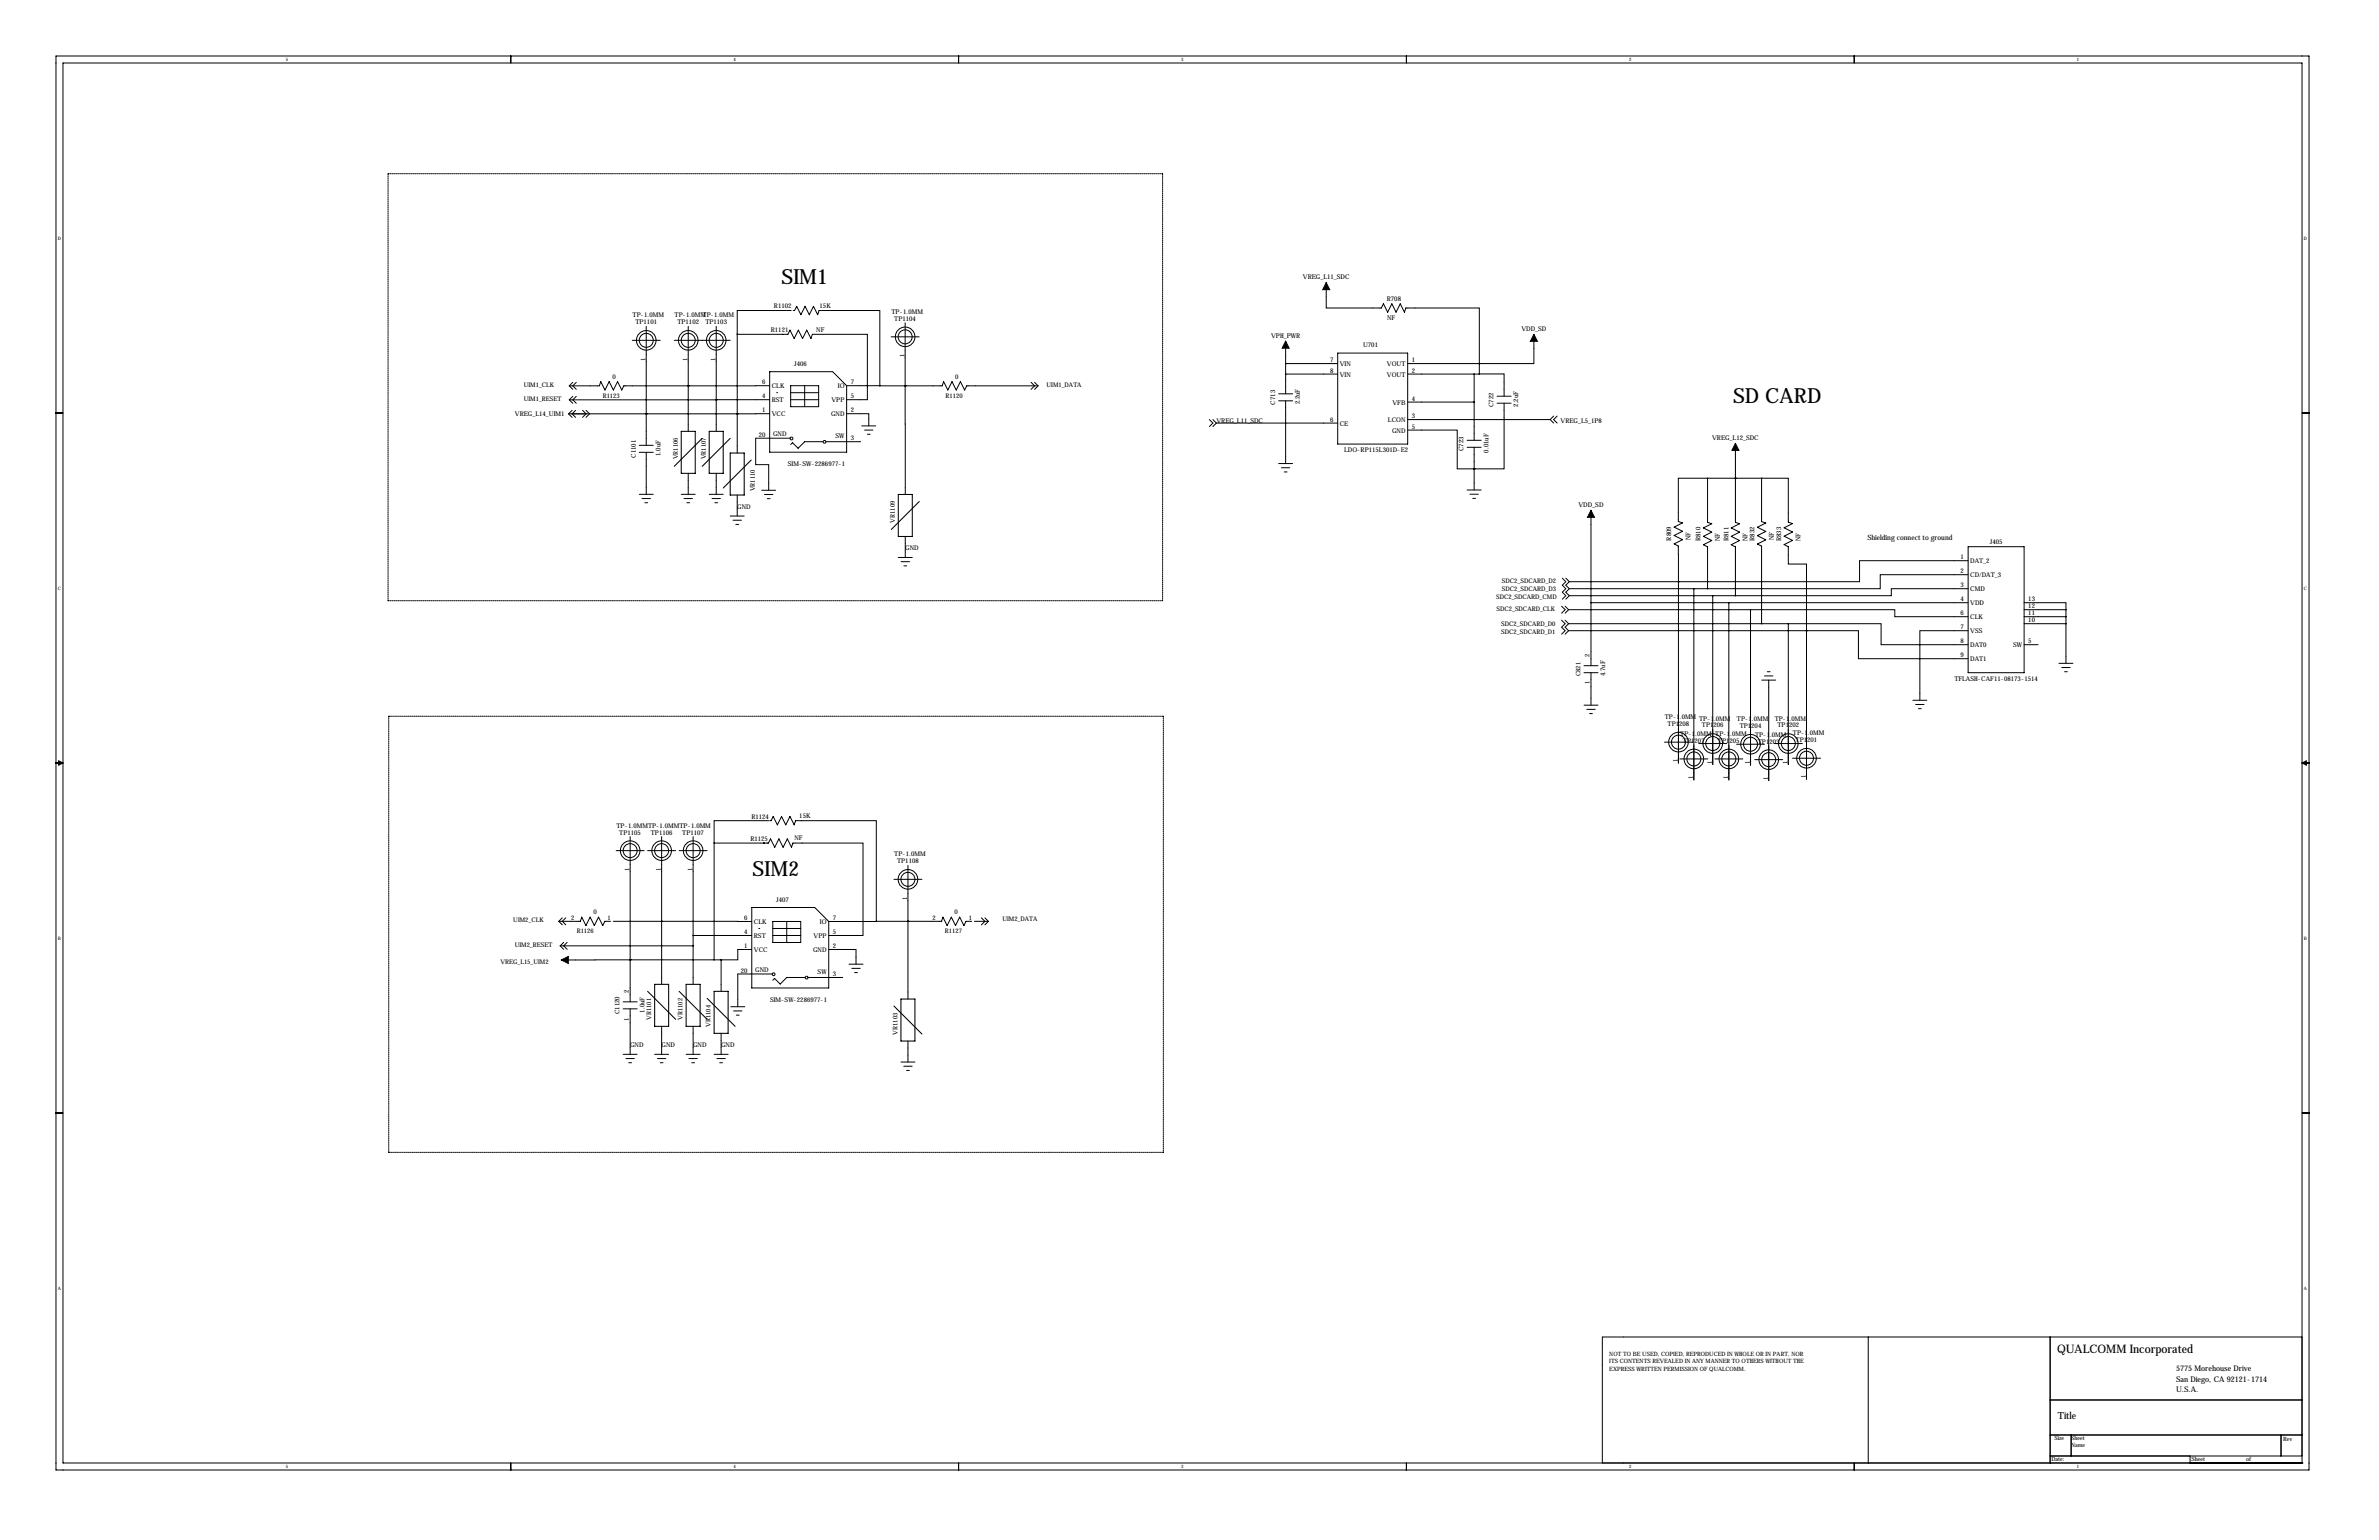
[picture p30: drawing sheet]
<svg xmlns="http://www.w3.org/2000/svg" width="864mm" height="559mm" viewBox="0 0 864 559" stroke-linecap="round" stroke-linejoin="round" font-family="sans-serif">
<defs><g id="words">
<g font-size="7.6">
<text x="283.7" y="103">SIM1</text>
<text x="629.1" y="146.4">SD CARD</text>
<text x="273.2" y="317.8">SIM2</text>
</g>
<text font-size="4.3" x="746.8" y="491">QUALCOMM Incorporated</text>
<text font-size="3.6" x="747" y="514.9">Title</text>
<g font-size="2.8">
<text x="789.9" y="497.5">5775 Morehouse Drive</text>
<text x="789.9" y="501.3">San Diego, CA 92121-1714</text>
<text x="789.9" y="505.1">U.S.A.</text>
</g>
<text font-size="2.6" x="677.9" y="195.8">Shielding connect to ground</text>
<g font-size="2.4">
<text x="472.9" y="101.3">VREG_L11_SDC</text>
<text x="280.9" y="111.8">R1102</text>
<text x="297.5" y="111.8">15K</text>
<text x="323.6" y="113.9">TP-1.0MM</text>
<text x="503.4" y="109.2">R708</text>
<text x="229.7" y="115.2">TP-1.0MM</text>
<text x="230.7" y="117.7">TP1101</text>
<text x="244.9" y="115.2">TP-1.0MM</text>
<text x="245.9" y="117.7">TP1102</text>
<text x="255.1" y="115.2">TP-1.0MM</text>
<text x="256.1" y="117.7">TP1103</text>
<text x="324.6" y="116.4">TP1104</text>
<text x="503.5" y="116.2">NF</text>
<text x="279.8" y="120.5">R1121</text>
<text x="296.3" y="120.5">NF</text>
<text x="461.4" y="122.5">VPH_PWR</text>
<text x="494.8" y="125.8">U701</text>
<text x="552.3" y="120">VDD_SD</text>
<text x="234.3" y="130.8" transform="rotate(-90 234.3 130.8)">1</text>
<text x="249.6" y="130.8" transform="rotate(-90 249.6 130.8)">1</text>
<text x="259.7" y="130.8" transform="rotate(-90 259.7 130.8)">1</text>
<text x="328.3" y="129.5" transform="rotate(-90 328.3 129.5)">1</text>
<text x="482.8" y="131.4">7</text>
<text x="512.5" y="131.4">1</text>
<text x="222.3" y="137.5">0</text>
<text x="288.3" y="132.8">J406</text>
<text x="346.8" y="137.5">0</text>
<text x="482.8" y="135.2">8</text>
<text x="486.4" y="132.9">VIN</text>
<text x="486.4" y="136.7">VIN</text>
<text x="503.4" y="132.9">VOUT</text>
<text x="503.4" y="136.7">VOUT</text>
<text x="512.5" y="135.2">2</text>
<text x="276.7" y="139.4">6</text>
<text x="280.2" y="140.9">CLK</text>
<text x="304.1" y="140.9">IO</text>
<text x="308.9" y="139.4">7</text>
<text x="276.7" y="144.5">4</text>
<text x="276.7" y="149.6">1</text>
<text x="280.2" y="146">RST</text>
<text x="301.8" y="146">VPP</text>
<text x="308.9" y="144.5">5</text>
<text x="308.9" y="149.6">2</text>
<text x="462.9" y="146.8" transform="rotate(-90 462.9 146.8)">C713</text>
<text x="471.9" y="146.8" transform="rotate(-90 471.9 146.8)">2.2uF</text>
<text x="505.5" y="146.8">VFB</text>
<text x="512.5" y="145.4">4</text>
<text x="542.2" y="147.7" transform="rotate(-90 542.2 147.7)">C722</text>
<text x="551.2" y="147.6" transform="rotate(-90 551.2 147.6)">2.2uF</text>
<text x="186.9" y="151">VREG_L14_UIM1</text>
<text x="280.2" y="151">VCC</text>
<text x="301.7" y="151">GND</text>
<text x="441.6" y="153.5">VREG_L11_SDC</text>
<text x="482.8" y="153">6</text>
<text x="486.4" y="154.5">CE</text>
<text x="503.8" y="153.2">LCON</text>
<text x="512.5" y="155.5">5</text>
<text x="512.5" y="151.7">3</text>
<text x="566.5" y="153.3">VREG_L5_1P8</text>
<text x="275.4" y="158.5">20</text>
<text x="280.7" y="158.2">GND</text>
<text x="303.3" y="158.9">SW</text>
<text x="308.9" y="159.8">3</text>
<text x="505.3" y="157">GND</text>
<text x="621.5" y="159.6">VREG_L12_SDC</text>
<text x="230.8" y="166.1" transform="rotate(-90 230.8 166.1)">C1101</text>
<text x="239.8" y="165.5" transform="rotate(-90 239.8 165.5)">1.0uF</text>
<text x="487.9" y="164">LDO-RP115L301D-E2</text>
<text x="531.3" y="163.7" transform="rotate(-90 531.3 163.7)">C723</text>
<text x="540.3" y="164.2" transform="rotate(-90 540.3 164.2)">0.01uF</text>
<text x="286" y="169.3">SIM-SW-2286977-1</text>
<text x="267.6" y="184.7">GND</text>
<text x="573" y="183.9">VDD_SD</text>
<text x="606.7" y="196.1" transform="rotate(-90 606.7 196.1)">R809</text>
<text x="613.7" y="196.1" transform="rotate(-90 613.7 196.1)">NF</text>
<text x="617.3" y="196.4" transform="rotate(-90 617.3 196.4)">R810</text>
<text x="624.3" y="196.4" transform="rotate(-90 624.3 196.4)">NF</text>
<text x="627.4" y="196.4" transform="rotate(-90 627.4 196.4)">R811</text>
<text x="634.4" y="196.4" transform="rotate(-90 634.4 196.4)">NF</text>
<text x="636.9" y="196.2" transform="rotate(-90 636.9 196.2)">R832</text>
<text x="643.9" y="196.1" transform="rotate(-90 643.9 196.1)">NF</text>
<text x="646.6" y="196.4" transform="rotate(-90 646.6 196.4)">R833</text>
<text x="653.6" y="196.3" transform="rotate(-90 653.6 196.3)">NF</text>
<text x="722.3" y="197.4">J405</text>
<text x="328.6" y="199.7">GND</text>
<text x="711.7" y="202.9">1</text>
<text x="711.7" y="208">2</text>
<text x="715.2" y="204.4">DAT_2</text>
<text x="715.2" y="209.5">CD/DAT_3</text>
<text x="711.7" y="213.1">3</text>
<text x="715.2" y="214.5">CMD</text>
<text x="711.7" y="218.2">4</text>
<text x="715.2" y="219.6">VDD</text>
<text x="736.3" y="218.2">13</text>
<text x="736.3" y="220.7">12</text>
<text x="711.7" y="223.3">6</text>
<text x="715.2" y="224.7">CLK</text>
<text x="736.3" y="223.3">11</text>
<text x="736.3" y="225.8">10</text>
<text x="711.7" y="233.4">8</text>
<text x="711.7" y="228.3">7</text>
<text x="715.2" y="229.8">VSS</text>
<text x="736.3" y="233.4">5</text>
<text x="711.7" y="238.5">9</text>
<text x="715.2" y="234.9">DAT0</text>
<text x="715.2" y="239.9">DAT1</text>
<text x="730.7" y="234.9">SW</text>
<text x="582.7" y="245.4" transform="rotate(-90 582.7 245.4)">4.7uF</text>
<text x="709.5" y="247">TFLASH-CAF11-08173-1514</text>
<text x="604.4" y="261">TP-1.0MM TP-1.0MM</text>
<text x="605.4" y="263.4">TP1208</text>
<text x="617.8" y="264">TP1206</text>
<text x="630.5" y="261.8">TP-1.0MM</text>
<text x="644.2" y="261.5">TP-1.0MM</text>
<text x="645.2" y="264">TP1202</text>
<text x="609.9" y="267.1">TP-1.0MM</text>
<text x="610.9" y="269.5">TP1207</text>
<text x="622.6" y="267.1">TP-1.0MM</text>
<text x="623.6" y="269.5">TP1205</text>
<text x="631.5" y="264.2">TP1204</text>
<text x="637.1" y="267.3">TP-1.0MM</text>
<text x="638.1" y="269.8">TP1203</text>
<text x="650.8" y="266.8">TP-1.0MM</text>
<text x="651.8" y="269.3">TP1201</text>
<text x="609" y="276.6" transform="rotate(-90 609 276.6)">1</text>
<text x="621.5" y="277.1" transform="rotate(-90 621.5 277.1)">1</text>
<text x="635.2" y="277.4" transform="rotate(-90 635.2 277.4)">1</text>
<text x="648.9" y="277.1" transform="rotate(-90 648.9 277.1)">1</text>
<text x="614.6" y="282.7" transform="rotate(-90 614.6 282.7)">1</text>
<text x="627.3" y="282.7" transform="rotate(-90 627.3 282.7)">1</text>
<text x="641.8" y="283" transform="rotate(-90 641.8 283)">1</text>
<text x="655.5" y="282.5" transform="rotate(-90 655.5 282.5)">1</text>
<text x="272.8" y="297.2">R1124</text>
<text x="290.2" y="296.9">15K</text>
<text x="223.8" y="300.4">TP-1.0MMTP-1.0MMTP-1.0MM</text>
<text x="224.8" y="302.8">TP1105</text>
<text x="236.2" y="302.8">TP1106</text>
<text x="247.7" y="302.8">TP1107</text>
<text x="272.4" y="305">R1125</text>
<text x="288.4" y="304.9">NF</text>
<text x="324.6" y="310.8">TP-1.0MM</text>
<text x="228.5" y="316" transform="rotate(-90 228.5 316)">1</text>
<text x="239.9" y="316" transform="rotate(-90 239.9 316)">1</text>
<text x="251.4" y="316" transform="rotate(-90 251.4 316)">1</text>
<text x="325.7" y="313.2">TP1108</text>
<text x="281.8" y="327.3">J407</text>
<text x="329.3" y="326.4" transform="rotate(-90 329.3 326.4)">1</text>
<text x="215.4" y="331.8">0</text>
<text x="270.1" y="333.9">6</text>
<text x="273.7" y="335.3">CLK</text>
<text x="297.6" y="335.3">IO</text>
<text x="302.4" y="333.9">7</text>
<text x="346.5" y="331.8">0</text>
<text x="270.2" y="338.9">4</text>
<text x="273.7" y="340.4">RST</text>
<text x="295.3" y="340.4">VPP</text>
<text x="302.4" y="338.9">5</text>
<text x="270.2" y="344">1</text>
<text x="273.7" y="345.5">VCC</text>
<text x="295.2" y="345.5">GND</text>
<text x="302.4" y="344">2</text>
<text x="268.9" y="352.9">20</text>
<text x="274.2" y="352.6">GND</text>
<text x="296.8" y="353.3">SW</text>
<text x="302.4" y="354.2">3</text>
<text x="228.2" y="360.5" transform="rotate(-90 228.2 360.5)">2</text>
<text x="279.5" y="363.7">SIM-SW-2286977-1</text>
<text x="224.9" y="368.1" transform="rotate(-90 224.9 368.1)">C1120</text>
<text x="228.2" y="370.3" transform="rotate(-90 228.2 370.3)">1</text>
<text x="233.9" y="367.4" transform="rotate(-90 233.9 367.4)">1.0uF</text>
<text x="228.8" y="380">GND</text>
<text x="240.2" y="380">GND</text>
<text x="251.6" y="380">GND</text>
<text x="261.8" y="380">GND</text>
</g>
<g font-size="2.3">
<text x="190.1" y="140.3">UIM1_CLK</text>
<text x="379.9" y="140.5">UIM1_DATA</text>
<text x="190.1" y="145.3">UIM1_RESET</text>
<text x="218.8" y="144.4">R1123</text>
<text x="343.3" y="144.4">R1120</text>
<text x="246" y="166.7" transform="rotate(-90 246 166.7)">VR1106</text>
<text x="256.2" y="166.7" transform="rotate(-90 256.2 166.7)">VR1107</text>
<text x="274" y="178.2" transform="rotate(-90 274 178.2)">VR1110</text>
<text x="324.8" y="189.6" transform="rotate(-90 324.8 189.6)">VR1109</text>
<text x="545.2" y="211.6">SDC2_SDCARD_D2</text>
<text x="545.2" y="214.4">SDC2_SDCARD_D3</text>
<text x="543.1" y="217.2">SDC2_SDCARD_CMD</text>
<text x="543.2" y="221.7">SDC2_SDCARD_CLK</text>
<text x="545" y="227.1">SDC2_SDCARD_D0</text>
<text x="545" y="229.9">SDC2_SDCARD_D1</text>
<text x="577" y="238.5" transform="rotate(-90 577 238.5)">2</text>
<text x="573.7" y="245.4" transform="rotate(-90 573.7 245.4)">C821</text>
<text x="577" y="248.3" transform="rotate(-90 577 248.3)">1</text>
<text x="186.3" y="334.6">UIM2_CLK</text>
<text x="207.4" y="333.8">2</text>
<text x="220.6" y="333.9">1</text>
<text x="338.5" y="333.8">2</text>
<text x="351.7" y="333.9">1</text>
<text x="363.9" y="334.3">UIM2_DATA</text>
<text x="209.3" y="338.7">R1126</text>
<text x="343" y="338.7">R1127</text>
<text x="186.8" y="343.5">UIM2_RESET</text>
<text x="181.7" y="349.9">VREG_L15_UIM2</text>
<text x="236.4" y="370.1" transform="rotate(-90 236.4 370.1)">VR1101</text>
<text x="247.8" y="370.1" transform="rotate(-90 247.8 370.1)">VR1102</text>
<text x="258" y="372.7" transform="rotate(-90 258 372.7)">VR1104</text>
<text x="325.8" y="375.5" transform="rotate(-90 325.8 375.5)">VR1103</text>
</g>
<g font-size="2.1">
<text x="584.2" y="491.9">NOT TO BE USED, COPIED, REPRODUCED IN WHOLE OR IN PART, NOR</text>
<text x="584.2" y="497.5">EXPRESS WRITTEN PERMISSION OF QUALCOMM.</text>
<text x="584.2" y="494.7">ITS CONTENTS REVEALED IN ANY MANNER TO OTHERS WITHOUT THE</text>
<text x="745.7" y="522.6">Size</text>
<text x="751.8" y="525.2">Name</text>
<text x="751.8" y="522.4">Sheet</text>
<text x="828.8" y="522.9">Rev</text>
<text x="744.7" y="530">Date:</text>
<text x="795.5" y="530">Sheet</text>
<text x="815.3" y="530">of</text>
</g>
<g font-size="1.7">
<text x="103.7" y="22.2">5</text>
<text x="266.3" y="22.2">4</text>
<text x="428.8" y="22.2">3</text>
<text x="591.4" y="22.2">2</text>
<text x="754" y="22.2">1</text>
<text x="21" y="87">D</text>
<text x="836.4" y="87">D</text>
<text x="21" y="214">C</text>
<text x="836.4" y="214">C</text>
<text x="21" y="341">B</text>
<text x="836.4" y="341">B</text>
<text x="21" y="468">A</text>
<text x="836.4" y="468">A</text>
<text x="103.7" y="532.8">5</text>
<text x="266.3" y="532.8">4</text>
<text x="428.8" y="532.8">3</text>
<text x="591.4" y="532.8">2</text>
<text x="754" y="532.8">1</text>
</g>
</g></defs>
<g fill="none" stroke="#000" stroke-width=".36">
<path d="M20.3 20.3h817.9v513.1h-817.9zM22.9 22.9h812.8v508h-812.8zM185.4 20.3v2.6M348 20.3v2.6M510.5 20.3v2.6M673.1 20.3v2.6M234.6 118.4v43.2M249.8 118.4v38.1M260 118.4v38.1M287.3 112.7h-19.7v8.6M287.9 112.7h.5l.8-1.5 1.5 3 1.6-3 1.5 3 1.5-3 1.5 3 .5-1.5h22.1v27.3M328.6 117.1v22.9"/>
<path d="M481.4 102.6v9.2h20l.8-1.6 1.5 3.1 1.6-3.1 1.5 3.1 1.5-3.1 1.5 3.1 .5-1.5h26.7v20.1M207.9 138.7l-1.2 1.3M209.2 138.7l-1.3 1.3 1.3 1.3M229.5 123.5h10.2M244.8 123.5h20.3M267.6 121.3h18.4l.8-1.5 1.5 3 1.5-3 1.5 3 1.6-3 1.5 3 .5-1.5h20v23.7h-7.6M267.6 121.3v43.1M279.4 140h-29.6M279.4 134.9h22.9l5 5.1v24.1h-27.9zM287 140h10.2v7.6h-10.2zM292.1 140v7.6M307.3 140h12.1"/>
<path d="M319.4 140h9.2M323.5 122.2h10.2M374.3 138.7l1.3 1.3-1.3 1.3M375.6 138.7l1.2 1.3M466.7 123.8v19.1M466.7 135.7h18.9M466.7 131.9h18.9M485.6 128.1h25.4v33h-25.4zM511 135.7h24.1M511 131.9h26M535.1 135.7v10.2M537 135.7h9v8.1"/>
<path d="M537 135.7h-1.9M537 131.9h.1M537 131.9v3.8M556.8 121.3v10.6h-19.8M20.3 149.9h2.6M206.4 150.2l1.3 1.2M206.4 150.2h61.2M206.7 140h10.9l.5-1.5 1.5 3 1.5-3 1.6 3 1.5-3 1.5 3 .8-1.5h23.3M206.7 145.1l1.2 1.3M206.7 140l1.2 1.3M206.7 145.1h53.3M207.7 148.9l-1.3 1.3"/>
<path d="M207.9 143.8l-1.2 1.3M208.9 148.9l-1.2 1.3 1.2 1.2M209.2 143.8l-1.3 1.3 1.3 1.3M211.5 148.9l1.3 1.3-1.3 1.2M212.8 148.9l1.2 1.3-1.2 1.2M234.6 150.2h.1M249.8 140h.1M260 145.1h.1M267.6 150.2h.1M279.4 145l-19.4 .1M279.4 150.1l-11.8 .1M281.9 142.5h.1"/>
<path d="M287 159h-12.7v9.6h4.7v9.3M287 142.5h10.2M287 145h10.2M307.3 150.1h8.1v4.4M312.8 154.5h5.1M313.8 156.1h3.1M314.9 157.6h1M328.6 140v39.4M328.6 140h.1M328.6 140h13.4l.5-1.5 1.6 3 1.5-3 1.5 3 1.5-3 1.6 3 .7-1.5h25.9M376.8 140l-1.2 1.3M439 152.2l1.3 1.3-1.3 1.3"/>
<path d="M440.3 152.2l1.3 1.3M441.6 153.5h44M441.6 153.5l-1.3 1.3M464.2 145.4h5M464.2 142.9h5M466.7 145.4v22.8M511 156.1h18v14h6.1M511 152.2h51.7M511 145.9h24.1M532.6 159.8h5.1M535.1 145.9v13.9M543.5 146.3h5"/>
<path d="M543.5 143.8h5M546 146.3v23.8h-10.9M562.7 152.2l1.3 1.3M564 151l-1.3 1.2M565.3 151l-1.3 1.2 1.3 1.3M835.7 149.9h2.5M232.1 164.1h5M232.1 161.6h5M232.1 179.4h5M234.6 164.1v15.3M247.3 179.4h5.1M249.8 171.8v7.6"/>
<path d="M257.5 179.4h5M260 171.8v7.6M267.6 179.6v7.6M276.5 177.9h5.1M277.5 179.4h3.1M298.7 160.3h-6.6l-2.4 2.4-2-2.1-.7 .7M299.7 160.3h12.7M464.2 168.2h5M465.2 169.7h3M466.2 171.2h1M532.6 162.3h5.1M532.6 177.8h5.1"/>
<path d="M533.6 179.3h3.1M535.1 170.1h.1M535.1 162.3v15.5M619.9 173.5h-10.7v15.7l1.6 .5-3.1 1.6 3.1 1.5-3.1 1.5 3.1 1.5-3.1 1.6 1.5 .7 .1 13M619.9 173.5v16l1.5 .5-3.1 1.6 3.1 1.5-3.1 1.5 3.1 1.5-3.1 1.6 1.6 .7v15.2M619.9 173.5h19.6M630 173.5v16l1.5 .5-3.1 1.6 3.1 1.5-3.1 1.5 3.1 1.5-3.1 1.6 1.6 .7v17.8M630 173.5h.1M630 160.9v12.6M639.5 173.5v15.8l1.5 .5-3.1 1.5 3.1 1.5-3.1 1.6 3.1 1.5-3.1 1.5 1.6 .8v28.1M639.5 173.5h9.7v16l1.5 .5-3.1 1.5 3.1 1.5-3.1 1.6 3.1 1.5-3.1 1.5 1.6 .8v6.3h6.6v24.2M233.1 180.9h3"/>
<path d="M234.1 182.4h1M248.3 180.9h3.1M249.3 182.4h1M258.5 180.9h3M259.5 182.4h1M265.1 187.2h5.1M266.1 188.8h3M267.1 190.3h1M278.5 180.9h1.1M328.6 194.7v7.6M534.6 180.8h1M577.5 185.2v56.4"/>
<path d="M714.5 198.4h20.3v45.7h-20.3zM326.1 202.3h5.1M327.1 203.8h3M328.1 205.3h1M566.9 220l1.2 1.2-1.2 1.3M567.1 209.8l1.3 1.3-1.3 1.2 1.3 1.3-1.3 1.3 1.3 1.3-1.3 1.2M568.1 220l1.3 1.2M568.4 209.8l1.3 1.3M569.7 213.6h50.2M569.7 211.1l-1.3 1.2 1.3 1.3M569.7 213.6l-1.3 1.3 1.3 1.3M569.7 216.2l-1.3 1.2"/>
<path d="M569.7 211.1h39.6M569.7 216.2h60.3M577.5 218.7h137M609.3 211.1h.1M609.3 211.1v65.8M614.9 213.6v69.4M621.7 216.2v61.2M627.6 218.7v64.3M714.5 203.5h-39.5v7.6h-65.7M714.5 208.5h-32v5.1h-62.6M714.5 213.6h-27.9v2.6h-56.6M734.8 218.7h15.2v2.5"/>
<path d="M566.9 225l1.2 1.3-1.2 1.3 1.2 1.3-1.2 1.2M568.1 225l1.3 1.3M569.4 228.9h86.4M569.4 221.2h66.1M569.4 226.3h79.8M569.4 221.2l-1.3 1.3M569.4 226.3l-1.3 1.3 1.3 1.3M569.4 228.9l-1.3 1.2M635.5 221.2h52.3v2.6h26.7M635.5 221.2v56.5M649.2 226.3h33.7v7.6h31.6M649.2 226.3v51.1"/>
<path d="M655.8 228.9h18.8v10.1h39.9M655.8 228.9h.1M655.8 228.9v53.9M714.5 228.9h-17.6v25.2M734.8 223.8h15.2M734.8 221.2h15.2M734.8 233.9h5.1M734.8 226.3h15.2M750 221.2v19.5M575 244.1h5.1M575 241.6h5.1M575 255.9h5.1"/>
<path d="M576 257.4h3.1M577 258.9h1.1M577.5 244.1v11.8M639.5 246.8h5.1M640.5 245.3h3.1M641.6 243.7h1M642.1 246.8v36.5M694.4 254.1h5.1M695.4 255.6h3M696.4 257.1h1M747.4 240.7h5.1M748.4 242.2h3.1"/>
<path d="M749.5 243.7h1M20.3 276.9h2.6M21.3 276.1l1.6 .8-1.6 .7zM604.2 269.3h10.2M609.8 275.4h10.2M616.7 269.8h10.1M622.5 275.4h10.2M630.4 270.1h10.1M637 275.6h10.1M644.1 269.8h10.2M650.7 275.1h10.2M835.7 276.9h2.5"/>
<path d="M835.7 276.9l1.5-.8v1.5zM279.1 297.8h-19.9v8.1M279.4 297.8h.5l.8-1.5 1.5 3 1.5-3 1.5 3 1.6-3 1.5 3 .5-1.5h29.3v36.5M223.7 308.7h10.1M228.8 303.6v59.9M235.1 308.7h10.2M240.2 303.6v53.6M246.5 308.7h10.2M251.6 303.6v53.6M259.2 305.9h19.6M259.2 305.9v42.4M278.4 305.9h.5l.8-1.5 1.5 3 1.6-3 1.5 3 1.5-3 1.5 3 .5-1.5h3.6"/>
<path d="M291.1 305.9h22.2v33.5h-12.5M324.5 319.1h10.2M329.6 314v48.5M202.8 334.3h7.9l.5-1.5 1.5 3 1.5-3 1.5 3 1.6-3 1.5 3 .8-1.5h2.1M202.8 334.3l1.3 1.3M204.1 333l-1.3 1.3M205.4 333l-1.3 1.3 1.3 1.3M222.6 334.3h17.6M240.2 334.3h.1M240.2 334.3l32.7 .1M251.6 339.4h21.3M272.9 329.3h22.9l5 5.1v24.1h-27.9z"/>
<path d="M275.4 336.9h.1M280.5 334.4h10.2v7.6h-10.2zM280.5 336.9h10.2M280.5 339.4h10.2M285.6 334.4v7.6M318.1 334.3h11.5M318.1 334.3l-17.3 .1M329.6 334.3h.1M329.6 334.3h12.2l.5-1.5 1.5 3 1.5-3 1.6 3 1.5-3 1.5 3 .8-1.5h2.2M353.7 334.3h5.1M356.3 333l1.2 1.3-1.2 1.3M357.5 333l1.3 1.3"/>
<path d="M358.8 334.3l-1.3 1.3M203.4 343.2l1.2 1.3M203.4 343.2h48.2M204.6 341.9l-1.2 1.3M205.9 341.9l-1.3 1.3 1.3 1.3M228.8 348.3h.1M228.8 348.3h-25M228.8 348.3h33M261.8 348.3v11.4M272.9 344.5h-5.1v3.8h-6M280.5 353.4h-12.7v11.9M292.2 354.7h-6.6l-2.4 2.4-2-2.1-.7 .7"/>
<path d="M293.2 354.7h12.7M300.8 344.5h9.9v5.4M308.2 349.9h5.1M309.2 351.4h3.1M310.2 352.9h1.1M226.2 366.1h5.1M226.2 363.5h5.1M228.8 366.1v16.5M240.2 372.4v10.2M251.6 372.4v10.2M261.8 375v7.6M265.3 365.3h5.1"/>
<path d="M266.3 366.8h3M267.3 368.4h1M329.6 377.7v7.7M226.2 382.6h5.1M227.2 384.1h3.1M228.2 385.6h1.1M237.6 382.6h5.1M238.7 384.1h3M239.7 385.6h1M249.1 382.6h5.1M250.1 384.1h3M251.1 385.6h1"/>
<path d="M259.2 382.6h5.1M260.2 384.1h3.1M261.3 385.6h1M327.1 385.4h5M328.1 386.9h3M329.1 388.4h1M20.3 403.9h2.6M835.7 403.9h2.5M678.2 485.1v45.8M744.2 485.1v45.8M835.7 485.1h-254v45.8M744.2 508h91.5"/>
<path d="M185.4 530.9v2.5M348 530.9v2.5M510.5 530.9v2.5M673.1 530.9v2.5M744.2 520.7h91.5M744.2 528.3h91.5M751.8 520.7v7.6M795 530.9h.1M795 528.3v2.6M828 520.7v7.6M835.7 530.9h.1"/>
<circle cx="234.6" cy="123.5" r="3.6"/>
<circle cx="234.6" cy="123.5" r="2.54"/>
<circle cx="249.8" cy="123.5" r="3.6"/>
<circle cx="249.8" cy="123.5" r="2.54"/>
<circle cx="260" cy="123.5" r="3.6"/>
<circle cx="260" cy="123.5" r="2.54"/>
<circle cx="328.6" cy="122.2" r="3.6"/>
<circle cx="328.6" cy="122.2" r="2.54"/>
<circle cx="287.3" cy="159.1" r=".51"/>
<circle cx="299.3" cy="160.3" r=".51"/>
<circle cx="609.3" cy="269.3" r="3.6"/>
<circle cx="609.3" cy="269.3" r="2.54"/>
<circle cx="614.9" cy="275.4" r="3.6"/>
<circle cx="614.9" cy="275.4" r="2.54"/>
<circle cx="621.7" cy="269.8" r="3.6"/>
<circle cx="621.7" cy="269.8" r="2.54"/>
<circle cx="627.6" cy="275.4" r="3.6"/>
<circle cx="627.6" cy="275.4" r="2.54"/>
<circle cx="635.5" cy="270.1" r="3.6"/>
<circle cx="635.5" cy="270.1" r="2.54"/>
<circle cx="642.1" cy="275.6" r="3.6"/>
<circle cx="642.1" cy="275.6" r="2.54"/>
<circle cx="649.2" cy="269.8" r="3.6"/>
<circle cx="649.2" cy="269.8" r="2.54"/>
<circle cx="655.8" cy="275.1" r="3.6"/>
<circle cx="655.8" cy="275.1" r="2.54"/>
<circle cx="228.8" cy="308.7" r="3.6"/>
<circle cx="228.8" cy="308.7" r="2.54"/>
<circle cx="240.2" cy="308.7" r="3.6"/>
<circle cx="240.2" cy="308.7" r="2.54"/>
<circle cx="251.6" cy="308.7" r="3.6"/>
<circle cx="251.6" cy="308.7" r="2.54"/>
<circle cx="329.6" cy="319.1" r="3.6"/>
<circle cx="329.6" cy="319.1" r="2.54"/>
<circle cx="280.8" cy="353.5" r=".51"/>
<circle cx="292.8" cy="354.7" r=".51"/>
</g>
<path d="M140.9 63h281.1M422 63v155M140.9 218v-155M422 218h-281.1M141.1 259.9h281.2M422.3 259.9v158.2M141.1 418.1v-158.2M422.3 418.1h-281.2" fill="none" stroke="#000" stroke-width=".36" stroke-dasharray=".4 .4"/>
<g fill="none" stroke="#000" stroke-width=".38">
<path d="M247.3 156.5h5.1v15.3h-5.1zM254.9 159.1l-10.1 10.1M257.5 156.5h5v15.3h-5zM265.1 159.1l-10.2 10.1M265.1 164.4h5.1v15.2h-5.1zM272.7 166.9l-10.2 10.2M326.1 179.4h5.1v15.3h-5.1zM333.7 182l-10.2 10.1M235.1 359.7l10.2 10.2M237.6 357.2h5.1v15.2h-5.1zM246.5 359.7l10.2 10.2M249.1 357.2h5.1v15.2h-5.1z"/>
<path d="M259.2 359.7h5.1v15.3h-5.1zM256.7 362.3l10.2 10.1M324.5 365l10.2 10.2M327.1 362.5h5v15.2h-5z"/>
</g>
<path d="M481.4 102.6l1.3 2.5h-2.5zM466.7 123.8l1.3 2.5h-2.6zM556.8 121.3l1.3 2.6h-2.6zM630 160.9l1.2 2.5h-2.5zM577.5 185.2l1.3 2.5h-2.5zM203.8 348.3l2.5-1.2v2.5z" fill="#000" stroke="#000" stroke-width=".36"/>
<path d="M228.7 348.3a.05 .05 0 0 0 .1 0 .05 .05 0 0 0-.1 0zM249.8 140a.05 .05 0 0 0 .1 0 .05 .05 0 0 0-.1 0zM228.7 348.3a.05 .05 0 0 0 .1 0 .05 .05 0 0 0-.1 0zM259.2 348.3a.05 .05 0 0 0 .1 0 .05 .05 0 0 0-.1 0zM621.7 216.2a.05 .05 0 0 0 .1 0 .05 .05 0 0 0-.1 0zM635.4 221.2a.05 .05 0 0 0 .1 0 .05 .05 0 0 0-.1 0zM749.9 223.8a.05 .05 0 0 0 .1 0 .05 .05 0 0 0-.1 0zM749.9 221.2a.05 .05 0 0 0 .1 0 .05 .05 0 0 0-.1 0zM749.9 226.3a.05 .05 0 0 0 .1 0 .05 .05 0 0 0-.1 0zM619.8 213.6a.05 .05 0 0 0 .1 0 .05 .05 0 0 0-.1 0zM619.8 173.5a.05 .05 0 0 0 .1 0 .05 .05 0 0 0-.1 0zM259.2 305.9a.05 .05 0 0 0 .1 0 .05 .05 0 0 0-.1 0zM577.5 218.7a.05 .05 0 0 0 .1 0 .05 .05 0 0 0-.1 0zM249.8 140a.05 .05 0 0 0 .1 0 .05 .05 0 0 0-.1 0z" fill="#000" stroke="#000" stroke-width=".51"/>
<use href="#words"/>
</svg>
